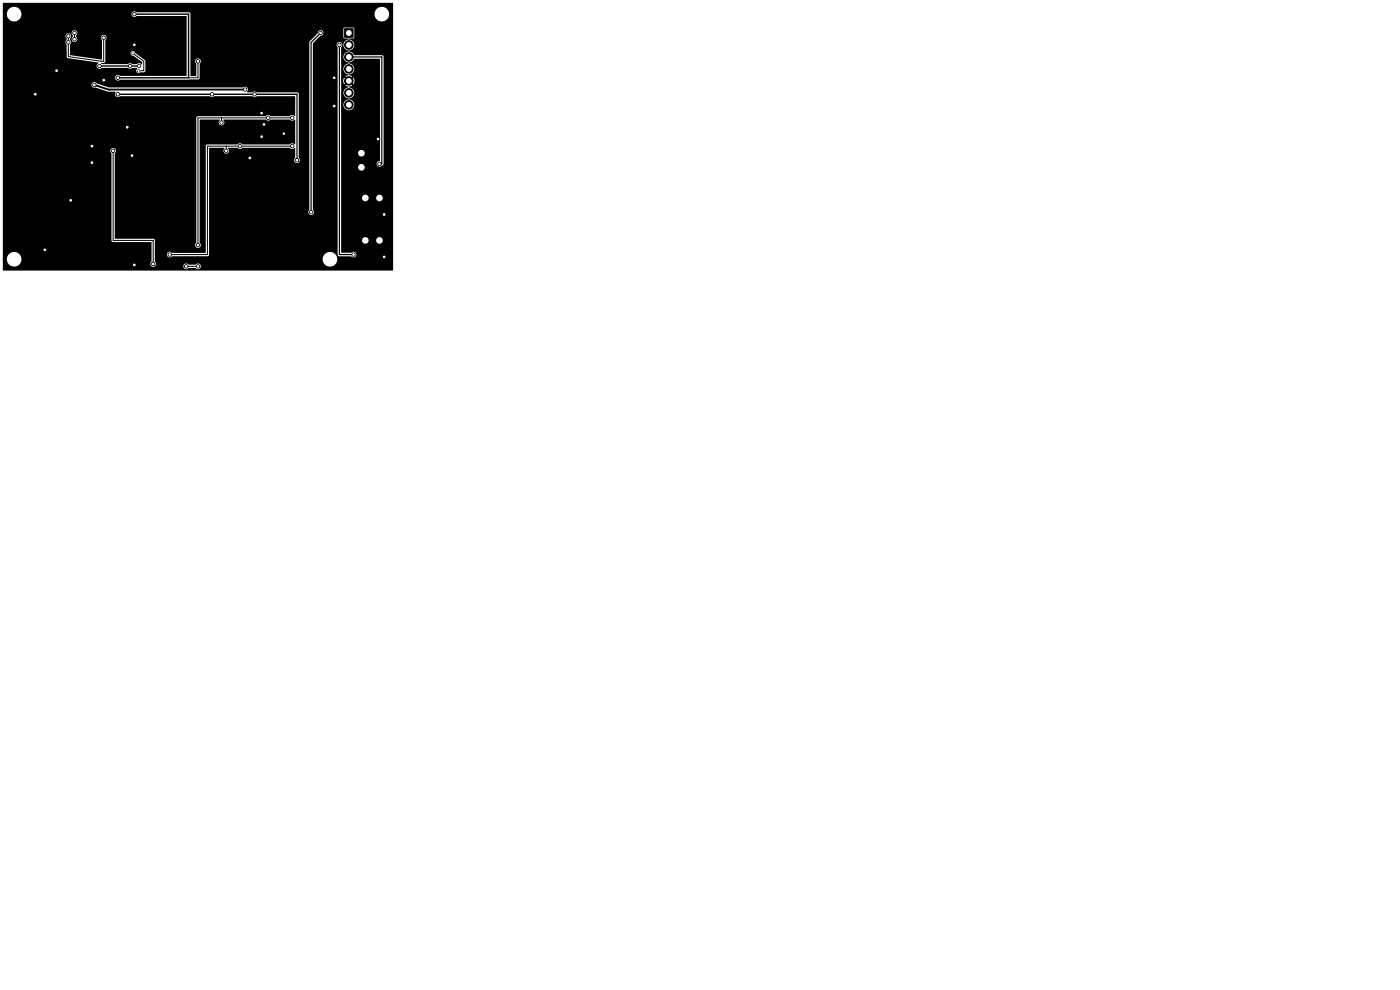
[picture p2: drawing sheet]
<svg xmlns="http://www.w3.org/2000/svg" width="297mm" height="210mm" viewBox="0 0 297 210" stroke-linecap="round" stroke-linejoin="round" font-family="sans-serif">
<g fill="#000" stroke="#000" stroke-width=".21">
<path d="M73.1 6.1h1.8v1.8h-1.8z"/>
<circle cx="7.5" cy="20" r=".35"/>
<circle cx="12" cy="15" r=".35"/>
<circle cx="14.5" cy="7.7" r=".35"/>
<circle cx="14.5" cy="9" r=".35"/>
<circle cx="15.8" cy="7" r=".35"/>
<circle cx="15.8" cy="8.3" r=".35"/>
<circle cx="20" cy="18" r=".35"/>
<circle cx="21.1" cy="14" r=".35"/>
<circle cx="22" cy="17" r=".35"/>
<circle cx="22" cy="8" r=".35"/>
<circle cx="25" cy="20" r=".35"/>
<circle cx="25" cy="16.5" r=".35"/>
<circle cx="27.6" cy="14" r=".35"/>
<circle cx="28.2" cy="11.3" r=".25"/>
<circle cx="28.5" cy="3" r=".35"/>
<circle cx="28.5" cy="9.5" r=".35"/>
<circle cx="29.4" cy="15" r=".25"/>
<circle cx="29.5" cy="14" r=".35"/>
<circle cx="42" cy="13" r=".35"/>
<circle cx="45" cy="20" r=".35"/>
<circle cx="52" cy="19" r=".35"/>
<circle cx="54" cy="20" r=".35"/>
<circle cx="68" cy="7" r=".35"/>
<circle cx="70.9" cy="16.5" r=".35"/>
<circle cx="72" cy="9.5" r=".35"/>
<circle cx="74" cy="12.1" r=".9"/>
<circle cx="74" cy="17.2" r=".9"/>
<circle cx="74" cy="14.6" r=".9"/>
<circle cx="74" cy="9.5" r=".9"/>
<circle cx="74" cy="19.7" r=".9"/>
<circle cx="19.5" cy="31" r=".35"/>
<circle cx="19.5" cy="34.5" r=".35"/>
<circle cx="24" cy="32" r=".35"/>
<circle cx="27" cy="27" r=".35"/>
<circle cx="28" cy="33" r=".35"/>
<circle cx="47" cy="26" r=".35"/>
<circle cx="48" cy="32" r=".35"/>
<circle cx="50.9" cy="31" r=".35"/>
<circle cx="53" cy="33.5" r=".35"/>
<circle cx="55.5" cy="24" r=".35"/>
<circle cx="55.5" cy="29" r=".35"/>
<circle cx="56" cy="26.4" r=".35"/>
<circle cx="56.9" cy="25" r=".35"/>
<circle cx="60.2" cy="28.4" r=".28"/>
<circle cx="62" cy="25" r=".35"/>
<circle cx="62" cy="31" r=".35"/>
<circle cx="63" cy="34" r=".35"/>
<circle cx="70.9" cy="22.5" r=".35"/>
<circle cx="74" cy="22.2" r=".9"/>
<circle cx="80.2" cy="29.5" r=".35"/>
<circle cx="80.5" cy="34.8" r=".35"/>
<circle cx="9.5" cy="53" r=".35"/>
<circle cx="15" cy="42.5" r=".35"/>
<circle cx="28.5" cy="56.2" r=".35"/>
<circle cx="32.5" cy="56" r=".35"/>
<circle cx="36" cy="54" r=".35"/>
<circle cx="39.5" cy="56.5" r=".35"/>
<circle cx="42" cy="56.5" r=".35"/>
<circle cx="42" cy="52" r=".35"/>
<circle cx="66" cy="45" r=".35"/>
<circle cx="75" cy="54" r=".35"/>
<circle cx="81.5" cy="45.5" r=".35"/>
<circle cx="81.5" cy="54.5" r=".35"/>
</g>
<path d="M68 7l-2 2v36M70.9 16.5v6M72 9.5v44.5h3M74 12.1h7v22.7h-.5M63 20v14" fill="none" stroke="#000" stroke-width=".25"/>
<path d="M21.1 14h8.4M28.5 3h11.5v13.5h-15M25 20h38" fill="none" stroke="#000" stroke-width=".3"/>
<path d="M20 18l3 1h29" fill="none" stroke="#000" stroke-width=".4"/>
<path d="M14.5 7.7v4.3l7 1h.5v-5M15.8 7v1.3M28.2 11.3l2.3 1.7v2h-1.1M42 13v3.5h-2M24 32v19h8.5v5M47 25v1M48 31v1M62 25h-20v27M62 31h-18v23h-8M39.5 56.5h2.5" fill="none" stroke="#000" stroke-width=".21"/>
<path d="M.6 .6l82.8 .1-.1 56.7h-82.6l-.1-2.5h.8a1.56 1.56 0 0 0 2.2 1.5 1.56 1.56 0 0 0 .4-2.6 1.56 1.56 0 0 0-2.5 .8l-.1 .3h-.8v-23h22.8l.2 .6 .1 18.6 .3 .3h8.1v4.1a.62 .62 0 0 0-.1 .9 .62 .62 0 0 0 .9 0h6v.2a.64 .64 0 0 0 .5 .5 .64 .64 0 0 0 .6-.2h1.5a.62 .62 0 0 0 .9 0 .62 .62 0 0 0 0-.9 .62 .62 0 0 0-.9 .1h-1.5a.61 .61 0 0 0-.7-.2 .61 .61 0 0 0-.4 .5h-5.9a.69 .69 0 0 0-.1-.9v-.6h35.5a1.56 1.56 0 0 0 2.2 1.5 1.56 1.56 0 0 0 .4-2.6 1.56 1.56 0 0 0-2.5 .8l-.1 .3h-35.5v-3.9l-.3-.3-8.2-.1v-18.1a.61 .61 0 0 0-.1-1 .61 .61 0 0 0-.9 .4h-22.8v-14h18.8v.2a.64 .64 0 0 0 .9 .5l2.6 .8 1.6 .1a.67 .67 0 0 0 .1 .9 .67 .67 0 0 0 .9 0h19l.4 .2 .6-.2h8l.4 .2 .6-.2h8l.1 4.1-.1 .1a.67 .67 0 0 0-1 0h-4.1a.66 .66 0 0 0-1 0h-14.4l-.3 .3-.1 26.6a.62 .62 0 0 0 0 .9 .62 .62 0 0 0 .9 0 .62 .62 0 0 0-.1-.9v-26.1h4.2a.63 .63 0 0 0 0 1 .63 .63 0 0 0 1-.2v-.4l-.2-.3v-.1h9a.66 .66 0 0 0 1 0h4.1a.72 .72 0 0 0 1.1 0v5.1l-.1 .1a.67 .67 0 0 0-1 0h-10.1a.66 .66 0 0 0-1 0h-6.4l-.3 .3-.1 22.7h-7.1a.62 .62 0 0 0-.9 0 .62 .62 0 0 0 0 .9 .62 .62 0 0 0 .9-.1h7.5l.3-.2 .1-9.3h21a.61 .61 0 0 0 .9 .6 .61 .61 0 0 0 .1-1v-35h5l.2 .6v43.9l.4 .4h2.5a.61 .61 0 0 0 .9 0 .61 .61 0 0 0 0-.9 .61 .61 0 0 0-.9 .1h-2.1v-2.7h4.4a.7 .7 0 0 0 .7 .8 .7 .7 0 0 0 .7-.8h1.6v.2a.7 .7 0 0 0 1.1 .5 .7 .7 0 0 0 0-1.2 .7 .7 0 0 0-1.1 .5h-1.6v-.1a.7 .7 0 0 0-.8-.5 .7 .7 0 0 0-.6 .6h-4.4v-9h4.4v.2a.7 .7 0 0 0 .8 .6 .7 .7 0 0 0 .6-.8h1.6v.2a.7 .7 0 0 0 1.1 .5 .7 .7 0 0 0 0-1.2 .7 .7 0 0 0-1.1 .5h-1.6v-.1a.7 .7 0 0 0-.8-.5 .7 .7 0 0 0-.6 .6h-4.4v-6.5h3.6v.2a.7 .7 0 0 0 1 .5 .7 .7 0 0 0 0-1.2 .7 .7 0 0 0-1 .5h-3.6v-3h3.6v.2a.7 .7 0 0 0 1 .5 .7 .7 0 0 0 0-1.2 .7 .7 0 0 0-1 .5h-3.6v-10.3h.4v.2a1.15 1.15 0 0 0 1.8 .9 1.15 1.15 0 0 0 0-1.9 1.15 1.15 0 0 0-1.8 .8h-.4v-5h.4l.2 .8 .5-.5 .3 .2-.5 .5 .7 .4a1.16 1.16 0 0 0-1.2 1.5 1.16 1.16 0 0 0 1.8 .6 1.16 1.16 0 0 0 0-1.9l-.6-.2 .7-.4-.5-.5 .3-.2 .5 .5v-.1a1.19 1.19 0 0 0 0-1.4l-.5 .5-.3-.2 .5-.5-.7-.4a1.17 1.17 0 0 0 1.2-1.5 1.17 1.17 0 0 0-1.8-.6 1.17 1.17 0 0 0 0 1.9l.6 .2-.7 .4 .5 .5-.3 .2-.5-.5-.2 .7h-.4v-5.1h.4v.2a1.16 1.16 0 0 0 1 1 1.16 1.16 0 0 0 1.3-.7h5.5v21.6a.63 .63 0 0 0-.7 .7 .63 .63 0 0 0 1 .4l.5-.4v-22.8l-.4-.3h-5.8a1.2 1.2 0 0 0-1.3-.8 1.2 1.2 0 0 0-1.1 1.1h-.4v-1.9l.2-.7h.2a1.15 1.15 0 0 0 1.6 1.2 1.15 1.15 0 0 0 .3-1.9 1.15 1.15 0 0 0-1.8 .6l-.1 .1h-.2a.6 .6 0 0 0-.6-.5 .6 .6 0 0 0-.6 .6h-5v-.4l1.6-1.5a.61 .61 0 0 0 .6-.6 .61 .61 0 0 0-.7-.6 .61 .61 0 0 0-.5 .7l-1.8 1.9v35.5l-.2 .4h-21v-13.5h3.2a.63 .63 0 0 0 0 1 .63 .63 0 0 0 1-.3l-.2-.7h2a.7 .7 0 0 0 1 0h10.1a.72 .72 0 0 0 1.1 0v2.1a.61 .61 0 0 0 0 .9 .61 .61 0 0 0 .9 0 .61 .61 0 0 0-.1-.9l-.1-13.7-.2-.2h-8.6l-.4-.2-.6 .2-1.1-.1a.64 .64 0 0 0 .1-.9 .64 .64 0 0 0-.9-.1h-28.5l-2.6-.8a.6 .6 0 0 0-.6-.3 .6 .6 0 0 0-.5 .5h-18.8v-1.5h23.8v.2a.64 .64 0 0 0 .4 .5 .64 .64 0 0 0 .7-.2h16.5l.4-.4v-3a.62 .62 0 0 0 0-.9 .62 .62 0 0 0-.9 0 .62 .62 0 0 0 .1 .9v2.6h-1.2v-10h32.4v1.8l.3 .3 2-.1 .1-2-.3-.3h-1.8l-.3 .3h-32.4v-3.2h39a1.56 1.56 0 0 0 2.2 1.5 1.56 1.56 0 0 0 .4-2.6 1.56 1.56 0 0 0-2.5 .8l-.1 .3h-39l-.3-.3h-11.2a.61 .61 0 0 0-.8 0 .61 .61 0 0 0 0 .9 .61 .61 0 0 0 .9-.1h10.6v12.6l-14.2 .1a.6 .6 0 0 0-.6-.2 .6 .6 0 0 0-.4 .5h-23.8v-8.8h13.3l.1 .4a.57 .57 0 0 1-.1 .9l.2 .6v2.5l.2 .3 6.6 1a.65 .65 0 0 0-.3 1 .65 .65 0 0 0 1 .1h5.6a.65 .65 0 0 0 .9 0l1 .1a.55 .55 0 0 0-.2 .6 .55 .55 0 0 0 .6 .4l.3-.2h.8l.2-.2v-2.1l-2.1-1.8a.51 .51 0 0 0-.6-.4 .51 .51 0 0 0-.4 .6 .51 .51 0 0 0 .6 .4l1.8 1.3 .1 .5h-.2a.65 .65 0 0 0-1 0h-1a.65 .65 0 0 0-.9 0l-5.6-.1v-.1l.6-.1 .3-.3v-4.5a.63 .63 0 0 0 .1-.9 .63 .63 0 0 0-1 0 .63 .63 0 0 0 .1 .9v4.1l-6.7-.9v-2.2a.66 .66 0 0 0-.1-1.1l.1-.2a.61 .61 0 0 0-.1-1 .61 .61 0 0 0-.9 .4h-13.3v-.7h14.6l.1 .5a.57 .57 0 0 1-.1 .8 .62 .62 0 0 0 .9 .7 .62 .62 0 0 0 0-1.1l.1-.3a.61 .61 0 0 0-.1-1 .61 .61 0 0 0-.9 .4h-14.6v-4h.8v.2a1.56 1.56 0 0 0 2.4 1.2 1.56 1.56 0 0 0 0-2.6 1.56 1.56 0 0 0-2.4 1.2h-.8z" fill="#000"/>
<g fill="#fff" stroke="#fff" stroke-width=".21">
<circle cx="81.5" cy="54.5" r=".17"/>
<circle cx="81.5" cy="45.5" r=".17"/>
<circle cx="70.9" cy="16.5" r=".17"/>
<circle cx="55.5" cy="24" r=".17"/>
<circle cx="12" cy="15" r=".17"/>
<circle cx="22" cy="17" r=".17"/>
<circle cx="55.5" cy="29" r=".17"/>
<circle cx="28.5" cy="56.2" r=".17"/>
<circle cx="19.5" cy="31" r=".17"/>
<circle cx="53" cy="33.5" r=".18"/>
<circle cx="7.5" cy="20" r=".17"/>
<circle cx="70.9" cy="22.5" r=".17"/>
<circle cx="27" cy="27" r=".17"/>
<circle cx="28.5" cy="9.5" r=".17"/>
<circle cx="9.5" cy="53" r=".18"/>
<circle cx="19.5" cy="34.5" r=".17"/>
<circle cx="15" cy="42.5" r=".17"/>
<circle cx="56" cy="26.4" r=".18"/>
<circle cx="60.2" cy="28.4" r=".15"/>
<circle cx="28" cy="33" r=".17"/>
<circle cx="80.2" cy="29.5" r=".17"/>
<circle cx="29.5" cy="14" r=".17"/>
<circle cx="21.1" cy="14" r=".17"/>
<circle cx="27.6" cy="14" r=".18"/>
<circle cx="52" cy="19" r=".18"/>
<circle cx="20" cy="18" r=".17"/>
<circle cx="25" cy="16.5" r=".17"/>
<circle cx="28.5" cy="3" r=".17"/>
<circle cx="45" cy="20" r=".18"/>
<circle cx="25" cy="20" r=".17"/>
<circle cx="63" cy="34" r=".17"/>
<circle cx="54" cy="20" r=".18"/>
<circle cx="42" cy="13" r=".17"/>
<circle cx="24" cy="32" r=".17"/>
<circle cx="32.5" cy="56" r=".18"/>
<circle cx="62" cy="31" r=".17"/>
<circle cx="50.9" cy="31" r=".17"/>
<circle cx="36" cy="54" r=".18"/>
<circle cx="48" cy="32" r=".18"/>
<circle cx="47" cy="26" r=".18"/>
<circle cx="56.9" cy="25" r=".17"/>
<circle cx="62" cy="25" r=".17"/>
<circle cx="42" cy="56.5" r=".17"/>
<circle cx="39.5" cy="56.5" r=".17"/>
<circle cx="42" cy="52" r=".18"/>
<circle cx="66" cy="45" r=".17"/>
<circle cx="68" cy="7" r=".17"/>
<circle cx="72" cy="9.5" r=".17"/>
<circle cx="75" cy="54" r=".18"/>
<circle cx="80.5" cy="34.7" r=".17"/>
<circle cx="15.8" cy="8.3" r=".17"/>
<circle cx="15.8" cy="7" r=".17"/>
<circle cx="14.5" cy="7.7" r=".17"/>
<circle cx="22" cy="8" r=".17"/>
<circle cx="14.5" cy="9" r=".17"/>
<circle cx="28.2" cy="11.3" r=".15"/>
<circle cx="29.4" cy="15" r=".15"/>
<circle cx="77.5" cy="51" r=".45"/>
<circle cx="80.5" cy="51" r=".45"/>
<circle cx="74" cy="7" r=".51"/>
<circle cx="74" cy="9.5" r=".51"/>
<circle cx="74" cy="12.1" r=".51"/>
<circle cx="74" cy="14.6" r=".51"/>
<circle cx="74" cy="17.2" r=".51"/>
<circle cx="74" cy="19.7" r=".51"/>
<circle cx="74" cy="22.2" r=".51"/>
<circle cx="3" cy="55" r="1.3"/>
<circle cx="76.7" cy="32.5" r=".45"/>
<circle cx="76.7" cy="35.5" r=".45"/>
<circle cx="77.5" cy="42" r=".45"/>
<circle cx="80.5" cy="42" r=".45"/>
<circle cx="70" cy="55" r="1.3"/>
<circle cx="81" cy="3" r="1.3"/>
<circle cx="3" cy="3" r="1.3"/>
</g>
</svg>
